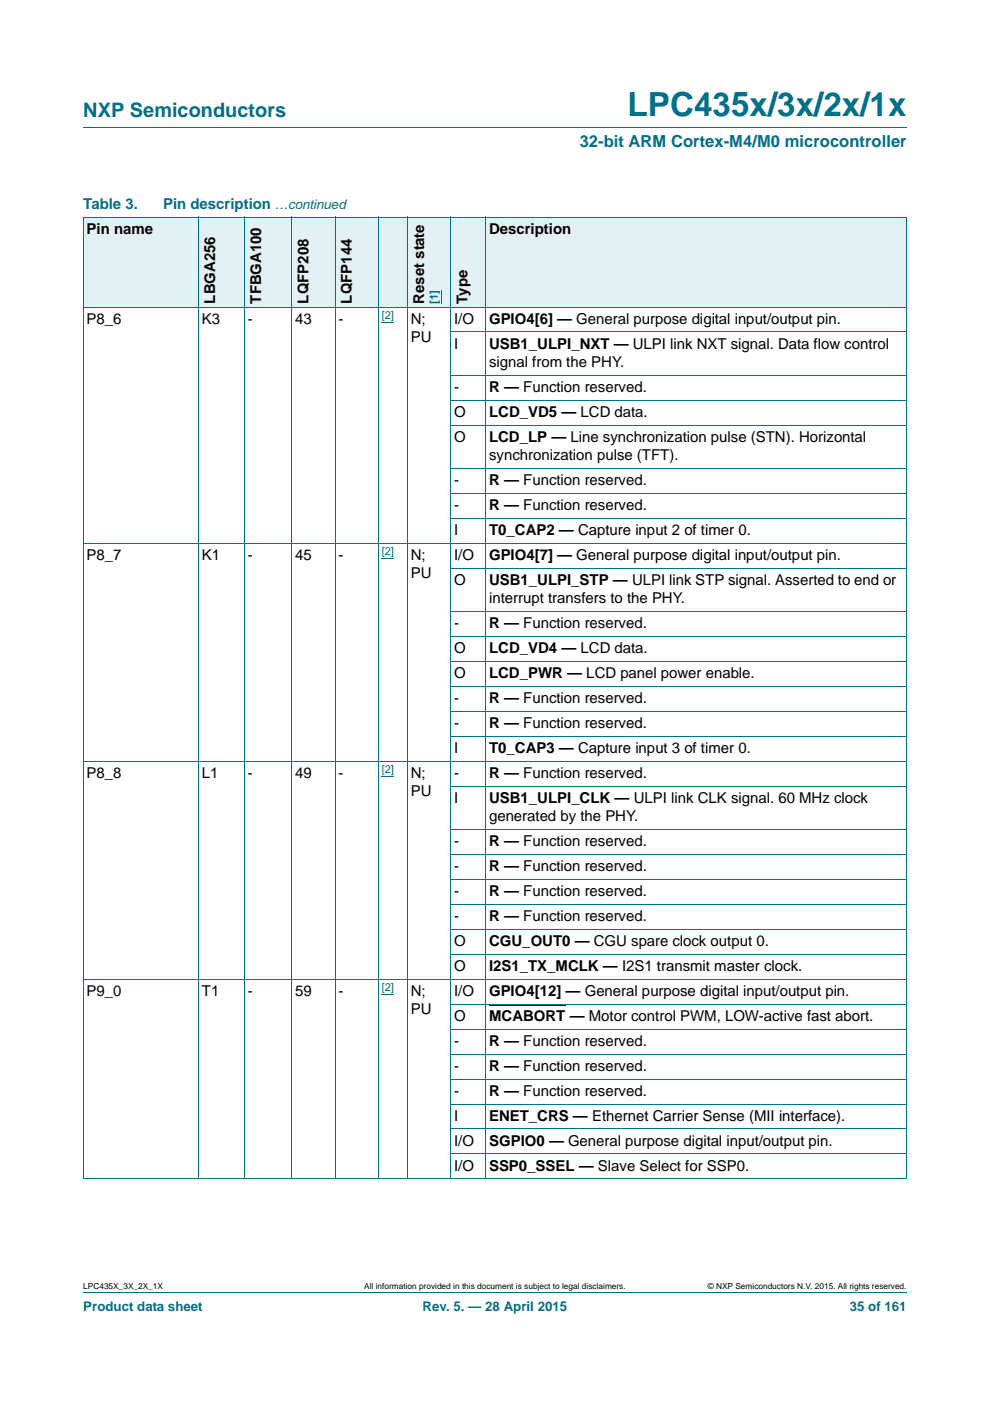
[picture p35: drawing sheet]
<svg xmlns="http://www.w3.org/2000/svg" width="210mm" height="297mm" viewBox="0 0 210 297" stroke-linecap="round" stroke-linejoin="round" font-family="sans-serif">
<defs><g id="words">
<text font-size="7" fill="#00718a" x="133.1" y="24.6">LPC435x/3x/2x/1x</text>
<text font-size="4.2" fill="#00718a" x="17.7" y="24.9">NXP Semiconductors</text>
<text font-size="3.5" fill="#00718a" x="123" y="31.1">32-bit ARM Cortex-M4/M0 microcontroller</text>
<g font-size="3.2" fill="#00718a">
<text x="17.7" y="44.3">Table 3.</text>
<text x="34.6" y="44.3">Pin description</text>
</g>
<g font-size="3.2">
<text x="18.4" y="49.6">Pin name</text>
<text x="103.7" y="49.6">Description</text>
<text x="45.6" y="64.4" transform="rotate(-90 45.6 64.4)">LBGA256</text>
<text x="55.4" y="64.4" transform="rotate(-90 55.4 64.4)">TFBGA100</text>
<text x="65.4" y="64.4" transform="rotate(-90 65.4 64.4)">LQFP208</text>
<text x="74.6" y="64.4" transform="rotate(-90 74.6 64.4)">LQFP144</text>
<text x="90" y="64.4" transform="rotate(-90 90 64.4)">Reset state</text>
<text x="99.1" y="64.4" transform="rotate(-90 99.1 64.4)">Type</text>
<text x="18.4" y="68.6">P8_6</text>
<text x="42.8" y="68.6">K3</text>
<text x="52.5" y="68.6">-</text>
<text x="62.6" y="68.6">43</text>
<text x="71.8" y="68.6">-</text>
<text x="87.1" y="68.6">N;</text>
<text x="96.3" y="68.6">I/O</text>
<text x="103.7" y="68.6">GPIO4[6] — General purpose digital input/output pin.</text>
<text x="87.1" y="72.5">PU</text>
<text x="96.3" y="73.9">I</text>
<text x="103.7" y="73.9">USB1_ULPI_NXT — ULPI link NXT signal. Data flow control</text>
<text x="103.7" y="77.8">signal from the PHY.</text>
<text x="96.3" y="83.1">-</text>
<text x="103.7" y="83.1">R — Function reserved.</text>
<text x="96.3" y="88.4">O</text>
<text x="103.7" y="88.4">LCD_VD5 — LCD data.</text>
<text x="96.3" y="93.7">O</text>
<text x="103.7" y="93.7">LCD_LP — Line synchronization pulse (STN). Horizontal</text>
<text x="103.7" y="97.5">synchronization pulse (TFT).</text>
<text x="96.3" y="102.8">-</text>
<text x="103.7" y="102.8">R — Function reserved.</text>
<text x="96.3" y="108.1">-</text>
<text x="96.3" y="113.4">I</text>
<text x="103.7" y="108.1">R — Function reserved.</text>
<text x="103.7" y="113.4">T0_CAP2 — Capture input 2 of timer 0.</text>
<text x="18.4" y="118.7">P8_7</text>
<text x="42.8" y="118.7">K1</text>
<text x="52.5" y="118.7">-</text>
<text x="62.6" y="118.7">45</text>
<text x="71.8" y="118.7">-</text>
<text x="87.1" y="118.7">N;</text>
<text x="96.3" y="118.7">I/O</text>
<text x="103.7" y="118.7">GPIO4[7] — General purpose digital input/output pin.</text>
<text x="87.1" y="122.6">PU</text>
<text x="96.3" y="124">O</text>
<text x="103.7" y="124">USB1_ULPI_STP — ULPI link STP signal. Asserted to end or</text>
<text x="103.7" y="127.9">interrupt transfers to the PHY.</text>
<text x="96.3" y="133.2">-</text>
<text x="103.7" y="133.2">R — Function reserved.</text>
<text x="96.3" y="138.5">O</text>
<text x="96.3" y="143.7">O</text>
<text x="103.7" y="138.5">LCD_VD4 — LCD data.</text>
<text x="103.7" y="143.7">LCD_PWR — LCD panel power enable.</text>
<text x="96.3" y="149.1">-</text>
<text x="103.7" y="149.1">R — Function reserved.</text>
<text x="96.3" y="154.4">-</text>
<text x="103.7" y="154.4">R — Function reserved.</text>
<text x="96.3" y="159.6">I</text>
<text x="103.7" y="159.6">T0_CAP3 — Capture input 3 of timer 0.</text>
<text x="18.4" y="164.9">P8_8</text>
<text x="42.8" y="164.9">L1</text>
<text x="52.6" y="164.9">-</text>
<text x="62.6" y="164.9">49</text>
<text x="71.8" y="164.9">-</text>
<text x="87.1" y="164.9">N;</text>
<text x="96.3" y="164.9">-</text>
<text x="103.7" y="164.9">R — Function reserved.</text>
<text x="87.1" y="168.8">PU</text>
<text x="96.3" y="170.2">I</text>
<text x="103.7" y="170.2">USB1_ULPI_CLK — ULPI link CLK signal. 60 MHz clock</text>
<text x="96.3" y="179.4">-</text>
<text x="103.7" y="174.1">generated by the PHY.</text>
<text x="103.7" y="179.4">R — Function reserved.</text>
<text x="96.3" y="184.7">-</text>
<text x="103.7" y="184.7">R — Function reserved.</text>
<text x="96.3" y="190">-</text>
<text x="103.7" y="190">R — Function reserved.</text>
<text x="96.3" y="195.3">-</text>
<text x="103.7" y="195.3">R — Function reserved.</text>
<text x="96.3" y="200.6">O</text>
<text x="103.7" y="200.6">CGU_OUT0 — CGU spare clock output 0.</text>
<text x="96.3" y="205.9">O</text>
<text x="103.7" y="205.9">I2S1_TX_MCLK — I2S1 transmit master clock.</text>
<text x="18.4" y="211.1">P9_0</text>
<text x="42.8" y="211.1">T1</text>
<text x="52.6" y="211.1">-</text>
<text x="62.6" y="211.1">59</text>
<text x="71.8" y="211.1">-</text>
<text x="87.1" y="211.1">N;</text>
<text x="87.1" y="215">PU</text>
<text x="96.3" y="211.1">I/O</text>
<text x="103.7" y="211.1">GPIO4[12] — General purpose digital input/output pin.</text>
<text x="96.3" y="221.7">-</text>
<text x="96.3" y="216.4">O</text>
<text x="103.7" y="221.7">R — Function reserved.</text>
<text x="103.7" y="216.4">MCABORT — Motor control PWM, LOW-active fast abort.</text>
<text x="96.3" y="227">-</text>
<text x="103.7" y="227">R — Function reserved.</text>
<text x="96.3" y="232.3">-</text>
<text x="103.7" y="232.3">R — Function reserved.</text>
<text x="96.3" y="237.6">I</text>
<text x="103.7" y="237.6">ENET_CRS — Ethernet Carrier Sense (MII interface).</text>
<text x="96.3" y="242.9">I/O</text>
<text x="103.7" y="242.9">SGPIO0 — General purpose digital input/output pin.</text>
<text x="96.3" y="248.2">I/O</text>
<text x="103.7" y="248.2">SSP0_SSEL — Slave Select for SSP0.</text>
</g>
<g font-size="2.8" fill="#00718a">
<text x="58.3" y="44.3">…continued</text>
<text x="17.7" y="277.9">Product data sheet</text>
<text x="89.6" y="277.9">Rev. 5. — 28 April 2015</text>
<text x="180.2" y="277.9">35 of 161</text>
</g>
<g font-size="2.4" fill="#00f">
<text x="92.9" y="64.4" transform="rotate(-90 92.9 64.4)">[1]</text>
<text x="81" y="67.6">[2]</text>
<text x="81" y="117.8">[2]</text>
<text x="81" y="164">[2]</text>
<text x="81" y="210.2">[2]</text>
</g>
<g font-size="1.8">
<text x="17.7" y="273.3">LPC435X_3X_2X_1X</text>
<text x="77.2" y="273.3">All information provided in this document is subject to legal disclaimers.</text>
<text x="150.1" y="273.3">© NXP Semiconductors N.V. 2015. All rights reserved.</text>
</g>
</g></defs>
<path d="M17.7 27h174.6M17.7 273.9h174.6" fill="none" stroke="#00718a" stroke-width=".21"/>
<path d="M81 68.4h2.6M81 118.4h2.6M81 164.7h2.6M81 210.9h2.6" fill="none" stroke="#00f" stroke-width=".21"/>
<path d="M103.7 213.1h16.3" fill="none" stroke="#000" stroke-width=".34"/>
<g fill="#e2f1f4">
<path d="M17.7 46h24.4v19.1h-24.4z"/>
<path d="M42.1 46h9.8v19.1h-9.8z"/>
<path d="M51.9 46h10v19.1h-10z"/>
<path d="M61.9 46h9.2v19.1h-9.2z"/>
<path d="M71.1 46h9.2v19.1h-9.2z"/>
<path d="M80.3 46h15.3v19.1h-15.3z"/>
</g>
<path d="M93.6 61.5v2.9" fill="none" stroke="#00f" stroke-width=".21"/>
<g fill="#e2f1f4">
<path d="M95.6 46h7.4v19.1h-7.4z"/>
<path d="M103 46h89.3v19.1h-89.3z"/>
</g>
<g fill="none" stroke="#00718a" stroke-width=".21">
<path d="M17.6 46h174.7M17.7 46.1v203.8M42.1 46v204M51.9 46v204M61.9 46v204M71.1 46v204M80.3 46v204M86.4 46v204M95.6 46v204M103 46v204M192.3 46.1v203.8M17.6 65.1h174.7"/>
<path d="M95.6 70.4h96.7M95.6 79.6h96.7M95.6 84.8h96.7M95.6 90.1h96.7M95.6 99.3h96.7M17.6 115.2h174.7M95.6 104.6h96.7M95.6 109.9h96.7M95.6 120.5h96.7M95.6 129.7h96.7M95.6 134.9h96.7M95.6 140.2h96.7"/>
<path d="M95.6 145.5h96.7M95.6 150.8h96.7M95.6 156.1h96.7M17.6 161.4h174.7M95.6 166.7h96.7M95.6 175.9h96.7M95.6 181.2h96.7M95.6 186.4h96.7M95.6 191.7h96.7M95.6 197h96.7M17.6 207.6h174.7M95.6 202.3h96.7"/>
<path d="M95.6 212.9h96.7M95.6 218.2h96.7M95.6 223.5h96.7M95.6 228.8h96.7M95.6 234.1h96.7M95.6 239.4h96.7M17.6 249.9h174.7M95.6 244.7h96.7"/>
</g>
<use href="#words"/>
</svg>
